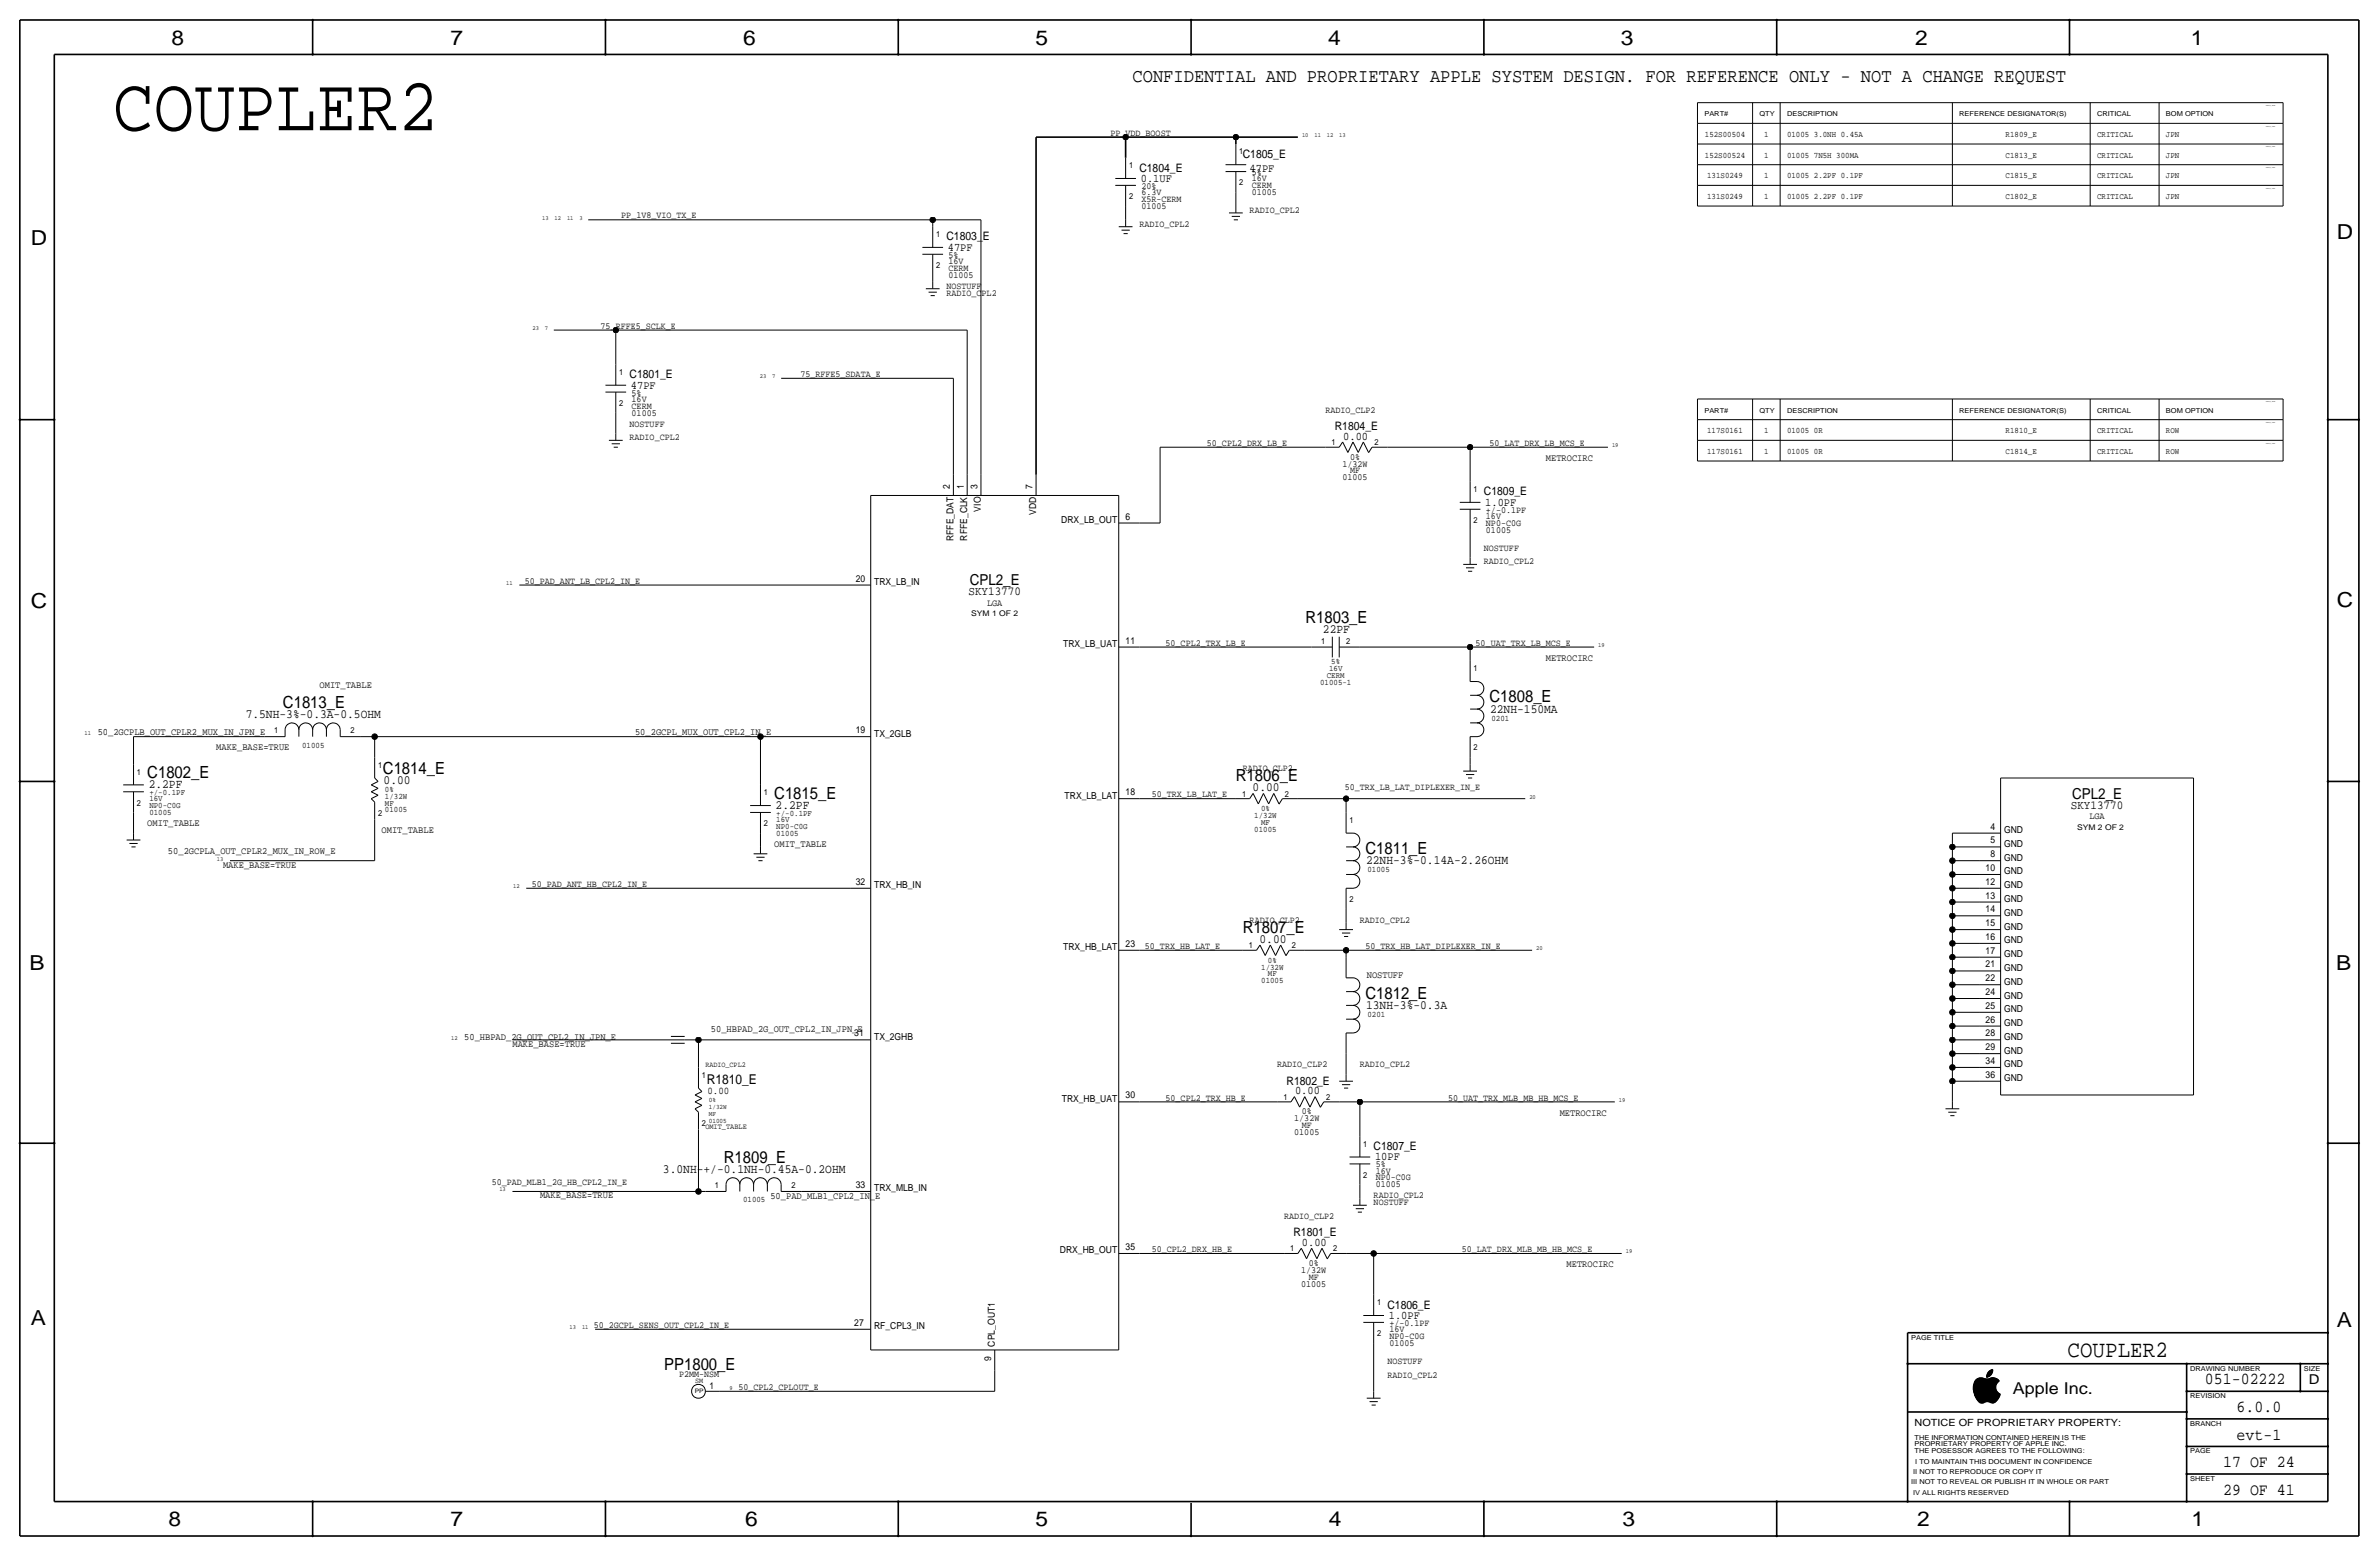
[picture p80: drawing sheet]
<svg xmlns="http://www.w3.org/2000/svg" width="877mm" height="574mm" viewBox="0 0 877 574" stroke-linecap="round" stroke-linejoin="round" font-family="sans-serif">
<defs><g id="words">
<text font-size="28" x="41.6" y="48">COUPLER2</text>
<text font-size="8.6" x="762.2" y="500.1">COUPLER2</text>
<g font-size="7.6">
<text x="63.2" y="16.5">8</text>
<text x="166.1" y="16.5">7</text>
<text x="274" y="16.5">6</text>
<text x="381.7" y="16.5">5</text>
<text x="489.7" y="16.5">4</text>
<text x="597.6" y="16.5">3</text>
<text x="706.1" y="16.5">2</text>
<text x="807.7" y="16.5">1</text>
<text x="861.5" y="88.1">D</text>
<text x="11.4" y="90.4">D</text>
<text x="11.4" y="224.3">C</text>
<text x="861.5" y="223.8">C</text>
<text x="10.8" y="357.6">B</text>
<text x="861.3" y="357.4">B</text>
<text x="11.3" y="488.4">A</text>
<text x="861.5" y="489.2">A</text>
<text x="62.2" y="562.6">8</text>
<text x="166" y="562.6">7</text>
<text x="274.8" y="562.6">6</text>
<text x="381.7" y="562.6">5</text>
<text x="489.9" y="562.6">4</text>
<text x="598.1" y="562.6">3</text>
<text x="706.8" y="562.6">2</text>
<text x="807.9" y="562.6">1</text>
</g>
<text font-size="7.1" x="417.5" y="30.2">CONFIDENTIAL AND PROPRIETARY APPLE SYSTEM DESIGN. FOR REFERENCE ONLY - NOT A CHANGE REQUEST</text>
<g font-size="6.2">
<text x="481.2" y="229.6">R1803_E</text>
<text x="104.3" y="261.1">C1813_E</text>
<text x="549.1" y="258.8">C1808_E</text>
<text x="54.3" y="286.8">C1802_E</text>
<text x="141.2" y="285.2">C1814_E</text>
<text x="455.6" y="288">R1806_E</text>
<text x="285.4" y="294.4">C1815_E</text>
<text x="503.4" y="314.7">C1811_E</text>
<text x="458.1" y="343.9">R1807_E</text>
<text x="503.4" y="368">C1812_E</text>
<text x="266.9" y="428.8">R1809_E</text>
<text x="244.9" y="505">PP1800_E</text>
<text x="812.9" y="510.3">051-02222</text>
<text x="824.6" y="520.4">6.0.0</text>
<text x="824.6" y="530.6">evt-1</text>
<text x="819.6" y="540.8">17 OF 24</text>
<text x="819.6" y="550.9">29 OF 41</text>
</g>
<text font-size="6" x="742.1" y="513.9">Apple Inc.</text>
<g font-size="5.6">
<text x="357.5" y="215.6">CPL2_E</text>
<text x="763.9" y="294.4">CPL2_E</text>
</g>
<g font-size="5">
<text x="260.6" y="399.5">R1810_E</text>
<text x="851.2" y="510.3">D</text>
</g>
<g font-size="4.7">
<text x="487.7" y="233.4">22PF</text>
<text x="549.4" y="262.6">22NH-150MA</text>
<text x="90.6" y="264.7">7.5NH-3%-0.3A-0.5OHM</text>
<text x="54.8" y="290.6">2.2PF</text>
<text x="141.4" y="289.1">0.00</text>
<text x="461.8" y="291.6">0.00</text>
<text x="286" y="298.2">2.2PF</text>
<text x="503.6" y="318.5">22NH-3%-0.14A-2.26OHM</text>
<text x="464.4" y="347.5">0.00</text>
<text x="503.6" y="371.9">13NH-3%-0.3A</text>
<text x="244.4" y="432.3">3.0NH-+/-0.1NH-0.45A-0.2OHM</text>
</g>
<g font-size="4.5">
<text x="357.1" y="219.5">SKY13770</text>
<text x="763.5" y="298.2">SKY13770</text>
</g>
<g font-size="4.3">
<text x="458.2" y="58.2">C1805_E</text>
<text x="420.1" y="63.2">C1804_E</text>
<text x="460.7" y="63.2">47PF</text>
<text x="420.6" y="67.1">0.1UF</text>
<text x="348.9" y="88.6">C1803_E</text>
<text x="349.5" y="92.5">47PF</text>
<text x="232.1" y="139.4">C1801_E</text>
<text x="232.6" y="143.3">47PF</text>
<text x="492.1" y="158.5">R1804_E</text>
<text x="495.2" y="162.1">0.00</text>
<text x="547.1" y="182.6">C1809_E</text>
<text x="547.6" y="186.4">1.0PF</text>
<text x="474.3" y="399.8">R1802_E</text>
<text x="477.5" y="403.4">0.00</text>
<text x="506.4" y="423.9">C1807_E</text>
<text x="506.9" y="427.7">10PF</text>
<text x="476.9" y="455.7">R1801_E</text>
<text x="480" y="459.2">0.00</text>
<text x="511.5" y="482.3">C1806_E</text>
<text x="512" y="486.2">1.0PF</text>
</g>
<text font-size="3.8" x="260.8" y="403.4">0.00</text>
<text font-size="3.7" x="705.8" y="525.5">NOTICE OF PROPRIETARY PROPERTY:</text>
<g font-size="3.6">
<text x="569.9" y="169.9">METROCIRC</text>
<text x="569.9" y="243.6">METROCIRC</text>
<text x="117.8" y="253.7">OMIT_TABLE</text>
<text x="36" y="271">50_2GCPLB_OUT_CPLR2_MUX_IN_JPN_E</text>
<text x="234.1" y="271">50_2GCPL_MUX_OUT_CPL2_IN_E</text>
<text x="79.7" y="276.6">MAKE_BASE=TRUE</text>
<text x="54.3" y="304.5">OMIT_TABLE</text>
<text x="140.7" y="307.1">OMIT_TABLE</text>
<text x="61.9" y="314.7">50_2GCPLA_OUT_CPLR2_MUX_IN_ROW_E</text>
<text x="285.4" y="312.2">OMIT_TABLE</text>
<text x="82.2" y="319.8">MAKE_BASE=TRUE</text>
<text x="503.9" y="360.4">NOSTUFF</text>
<text x="171.1" y="383.3">50_HBPAD_2G_OUT_CPL2_IN_JPN_E</text>
<text x="262.1" y="380.2">50_HBPAD_2G_OUT_CPL2_IN_JPN_E</text>
<text x="188.9" y="385.8">MAKE_BASE=TRUE</text>
<text x="575" y="411.2">METROCIRC</text>
<text x="199.1" y="441.7">MAKE_BASE=TRUE</text>
<text x="284" y="441.9">50_PAD_MLB1_CPL2_IN_E</text>
<text x="577.5" y="467.1">METROCIRC</text>
</g>
<g font-size="3.5">
<text x="409.4" y="50">PP_VDD_BOOST</text>
<text x="461.5" y="64.5">5%</text>
<text x="420.8" y="71.9">6.3V</text>
<text x="420.8" y="69.6">20%</text>
<text x="461.5" y="66.8">16V</text>
<text x="461.5" y="69.3">CERM</text>
<text x="461.5" y="71.9">01005</text>
<text x="420.8" y="77">01005</text>
<text x="420.8" y="74.4">X5R-CERM</text>
<text x="229.1" y="80.5">PP_1V8_VIO_TX_E</text>
<text x="420.1" y="83.6">RADIO_CPL2</text>
<text x="460.7" y="78.5">RADIO_CPL2</text>
<text x="349.7" y="95">5%</text>
<text x="349.7" y="97.3">16V</text>
<text x="349.7" y="99.8">CERM</text>
<text x="348.9" y="106.4">NOSTUFF</text>
<text x="349.7" y="102.4">01005</text>
<text x="348.9" y="109">RADIO_CPL2</text>
<text x="221.4" y="121.2">75_RFFE5_SCLK_E</text>
<text x="295.1" y="138.9">75_RFFE5_SDATA_E</text>
<text x="232.9" y="148.1">16V</text>
<text x="232.9" y="145.8">5%</text>
<text x="232.9" y="150.6">CERM</text>
<text x="232.9" y="153.2">01005</text>
<text x="488.6" y="152.1">RADIO_CLP2</text>
<text x="232.1" y="157.2">NOSTUFF</text>
<text x="232.1" y="162.3">RADIO_CPL2</text>
<text x="445" y="164.3">50_CPL2_DRX_LB_E</text>
<text x="549.1" y="164.3">50_LAT_DRX_LB_MCS_E</text>
<text x="494.9" y="172">1/32W</text>
<text x="497.7" y="169.4">0%</text>
<text x="494.9" y="177">01005</text>
<text x="497.7" y="174.5">MF</text>
<text x="350.2" y="180.1" transform="rotate(-90 350.2 180.1)">2</text>
<text x="355.3" y="180.1" transform="rotate(-90 355.3 180.1)">1</text>
<text x="360.4" y="180.1" transform="rotate(-90 360.4 180.1)">3</text>
<text x="380.7" y="180.1" transform="rotate(-90 380.7 180.1)">7</text>
<text x="361.6" y="188.6" transform="rotate(-90 361.6 188.6)">VIO</text>
<text x="382" y="189.8" transform="rotate(-90 382 189.8)">VDD</text>
<text x="415" y="191.5">6</text>
<text x="547.8" y="191.3">16V</text>
<text x="547.8" y="189">+/-0.1PF</text>
<text x="391.3" y="192.8">DRX_LB_OUT</text>
<text x="547.8" y="193.8">NP0-C0G</text>
<text x="547.8" y="196.3">01005</text>
<text x="351.5" y="199.4" transform="rotate(-90 351.5 199.4)">RFFE_DAT</text>
<text x="356.6" y="199.2" transform="rotate(-90 356.6 199.2)">RFFE_CLK</text>
<text x="547.1" y="202.9">NOSTUFF</text>
<text x="547.1" y="208">RADIO_CPL2</text>
<text x="193.5" y="215.1">50_PAD_ANT_LB_CPL2_IN_E</text>
<text x="315.5" y="214.4">20</text>
<text x="322.3" y="215.6">TRX_LB_IN</text>
<text x="363.9" y="223.3">LGA</text>
<text x="392" y="238.5">TRX_LB_UAT</text>
<text x="415" y="237.2">11</text>
<text x="429.7" y="238">50_CPL2_TRX_LB_E</text>
<text x="544" y="238">50_UAT_TRX_LB_MCS_E</text>
<text x="315.5" y="270.3">19</text>
<text x="322.3" y="271.5">TX_2GLB</text>
<text x="458.2" y="284.2">RADIO_CLP2</text>
<text x="415" y="293.1">18</text>
<text x="424.6" y="293.9">50_TRX_LB_LAT_E</text>
<text x="495.8" y="291.3">50_TRX_LB_LAT_DIPLEXER_IN_E</text>
<text x="392.5" y="294.4">TRX_LB_LAT</text>
<text x="733.8" y="305.8">4</text>
<text x="770.3" y="302">LGA</text>
<text x="733.8" y="310.9">5</text>
<text x="738.8" y="307.1">GND</text>
<text x="733.8" y="316">8</text>
<text x="738.8" y="317.2">GND</text>
<text x="738.8" y="312.2">GND</text>
<text x="732" y="321">10</text>
<text x="738.8" y="322.3">GND</text>
<text x="196" y="326.9">50_PAD_ANT_HB_CPL2_IN_E</text>
<text x="315.5" y="326.1">32</text>
<text x="322.3" y="327.4">TRX_HB_IN</text>
<text x="732" y="326.1">12</text>
<text x="738.8" y="327.4">GND</text>
<text x="732" y="331.2">13</text>
<text x="738.8" y="332.5">GND</text>
<text x="460.7" y="340.1">RADIO_CLP2</text>
<text x="501.3" y="340.1">RADIO_CPL2</text>
<text x="732" y="341.4">15</text>
<text x="732" y="336.3">14</text>
<text x="738.8" y="337.6">GND</text>
<text x="732" y="346.4">16</text>
<text x="738.8" y="347.7">GND</text>
<text x="738.8" y="342.6">GND</text>
<text x="392" y="350.3">TRX_HB_LAT</text>
<text x="415" y="349">23</text>
<text x="422.1" y="349.8">50_TRX_HB_LAT_E</text>
<text x="503.4" y="349.8">50_TRX_HB_LAT_DIPLEXER_IN_E</text>
<text x="732" y="351.5">17</text>
<text x="738.8" y="352.8">GND</text>
<text x="732" y="356.6">21</text>
<text x="738.8" y="357.9">GND</text>
<text x="732" y="361.7">22</text>
<text x="738.8" y="363">GND</text>
<text x="732" y="371.8">25</text>
<text x="732" y="366.8">24</text>
<text x="738.8" y="368">GND</text>
<text x="732" y="376.9">26</text>
<text x="738.8" y="373.1">GND</text>
<text x="315" y="382">31</text>
<text x="322.3" y="383.3">TX_2GHB</text>
<text x="732" y="382">28</text>
<text x="738.8" y="378.2">GND</text>
<text x="738.8" y="383.3">GND</text>
<text x="732" y="387.1">29</text>
<text x="738.8" y="388.4">GND</text>
<text x="470.9" y="393.4">RADIO_CLP2</text>
<text x="501.3" y="393.4">RADIO_CPL2</text>
<text x="732" y="392.2">34</text>
<text x="738.8" y="393.4">GND</text>
<text x="732" y="397.3">36</text>
<text x="738.8" y="398.5">GND</text>
<text x="391.4" y="406.1">TRX_HB_UAT</text>
<text x="415" y="404.9">30</text>
<text x="429.7" y="405.6">50_CPL2_TRX_HB_E</text>
<text x="533.9" y="405.6">50_UAT_TRX_MLB_MB_HB_MCS_E</text>
<text x="477.2" y="413.3">1/32W</text>
<text x="479.9" y="410.7">0%</text>
<text x="477.2" y="418.3">01005</text>
<text x="479.9" y="415.8">MF</text>
<text x="507.2" y="430.3">5%</text>
<text x="181.3" y="436.6">50_PAD_MLB1_2G_HB_CPL2_IN_E</text>
<text x="315.5" y="437.9">33</text>
<text x="507.2" y="435.1">NP0-C0G</text>
<text x="507.2" y="432.6">16V</text>
<text x="507.2" y="437.6">01005</text>
<text x="322.3" y="439.2">TRX_MLB_IN</text>
<text x="506.4" y="441.7">RADIO_CPL2</text>
<text x="473.4" y="449.3">RADIO_CLP2</text>
<text x="506.4" y="444.2">NOSTUFF</text>
<text x="415" y="460.8">35</text>
<text x="424.6" y="461.5">50_CPL2_DRX_HB_E</text>
<text x="538.9" y="461.5">50_LAT_DRX_MLB_MB_HB_MCS_E</text>
<text x="390.7" y="462">DRX_HB_OUT</text>
<text x="482.5" y="466.6">0%</text>
<text x="479.7" y="469.1">1/32W</text>
<text x="482.5" y="471.7">MF</text>
<text x="479.7" y="474.2">01005</text>
<text x="218.9" y="489.5">50_2GCPL_SENS_OUT_CPL2_IN_E</text>
<text x="315" y="488.7">27</text>
<text x="322.3" y="490">RF_CPL3_IN</text>
<text x="512.3" y="488.7">+/-0.1PF</text>
<text x="512.3" y="491">16V</text>
<text x="366.7" y="496.3" transform="rotate(-90 366.7 496.3)">CPL_OUT1</text>
<text x="512.3" y="493.5">NP0-C0G</text>
<text x="512.3" y="496.1">01005</text>
<text x="365.5" y="501.6" transform="rotate(-90 365.5 501.6)">9</text>
<text x="511.5" y="502.7">NOSTUFF</text>
<text x="250.4" y="507.5">P2MM-NSM</text>
<text x="511.5" y="507.7">RADIO_CPL2</text>
<text x="261.6" y="511.8">1</text>
<text x="272.2" y="512.3">50_CPL2_CPLOUT_E</text>
</g>
<g font-size="3.1">
<text x="628.5" y="50.5">152S00504</text>
<text x="650.4" y="50.5">1</text>
<text x="658.8" y="50.5">01005 3.0NH 0.45A</text>
<text x="739.4" y="50.5">R1809_E</text>
<text x="773.1" y="50.5">CRITICAL</text>
<text x="798.5" y="50.5">JPN</text>
<text x="456.9" y="56.9">1</text>
<text x="628.5" y="58.2">152S00524</text>
<text x="650.4" y="58.2">1</text>
<text x="658.8" y="58.2">01005 7N5H 300MA</text>
<text x="739.4" y="58.2">C1813_E</text>
<text x="773.1" y="58.2">CRITICAL</text>
<text x="798.5" y="58.2">JPN</text>
<text x="416.3" y="62">1</text>
<text x="629.4" y="65.8">131S0249</text>
<text x="650.4" y="65.8">1</text>
<text x="658.8" y="65.8">01005 2.2PF 0.1PF</text>
<text x="739.4" y="65.8">C1815_E</text>
<text x="773.1" y="65.8">CRITICAL</text>
<text x="798.5" y="65.8">JPN</text>
<text x="456.9" y="68.3">2</text>
<text x="416.3" y="73.4">2</text>
<text x="629.4" y="73.4">131S0249</text>
<text x="650.4" y="73.4">1</text>
<text x="658.8" y="73.4">01005 2.2PF 0.1PF</text>
<text x="739.4" y="73.4">C1802_E</text>
<text x="773.1" y="73.4">CRITICAL</text>
<text x="798.5" y="73.4">JPN</text>
<text x="345.1" y="87.4">1</text>
<text x="345.1" y="98.8">2</text>
<text x="228.3" y="138.2">1</text>
<text x="228.3" y="149.6">2</text>
<text x="629.4" y="159.8">117S0161</text>
<text x="650.4" y="159.8">1</text>
<text x="658.8" y="159.8">01005 0R</text>
<text x="739.4" y="159.8">R1810_E</text>
<text x="773.1" y="159.8">CRITICAL</text>
<text x="798.5" y="159.8">ROW</text>
<text x="490.9" y="164.1">1</text>
<text x="506.7" y="164.1">2</text>
<text x="629.4" y="167.4">117S0161</text>
<text x="650.4" y="167.4">1</text>
<text x="658.8" y="167.4">01005 0R</text>
<text x="739.4" y="167.4">C1814_E</text>
<text x="773.1" y="167.4">CRITICAL</text>
<text x="798.5" y="167.4">ROW</text>
<text x="543.3" y="181.4">1</text>
<text x="543.3" y="192.8">2</text>
<text x="487.1" y="237.2">1</text>
<text x="496.3" y="237.2">2</text>
<text x="490.8" y="244.9">5%</text>
<text x="489.2" y="249.9">CERM</text>
<text x="490" y="247.4">16V</text>
<text x="543.3" y="247.4">1</text>
<text x="486.7" y="252.5">01005-1</text>
<text x="549.9" y="265.7">0201</text>
<text x="101" y="270.3">1</text>
<text x="111.4" y="275.6">01005</text>
<text x="129.2" y="270.3">2</text>
<text x="543.3" y="276.6">2</text>
<text x="50.5" y="285.5">1</text>
<text x="139.4" y="283">1</text>
<text x="55.1" y="293.1">+/-0.1PF</text>
<text x="141.9" y="291.8">0%</text>
<text x="281.6" y="293.1">1</text>
<text x="457.9" y="293.6">1</text>
<text x="473.7" y="293.6">2</text>
<text x="50.5" y="296.9">2</text>
<text x="55.1" y="297.9">NP0-C0G</text>
<text x="55.1" y="295.4">16V</text>
<text x="141.9" y="299.5">01005</text>
<text x="141.9" y="296.9">MF</text>
<text x="141.9" y="294.4">1/32W</text>
<text x="464.9" y="299">0%</text>
<text x="55.1" y="300.5">01005</text>
<text x="139.4" y="300.7">2</text>
<text x="281.6" y="304.5">2</text>
<text x="286.2" y="300.7">+/-0.1PF</text>
<text x="286.2" y="303">16V</text>
<text x="286.2" y="305.6">NP0-C0G</text>
<text x="462.4" y="301.5">1/32W</text>
<text x="464.9" y="304">MF</text>
<text x="497.5" y="303.3">1</text>
<text x="286.2" y="308.1">01005</text>
<text x="462.4" y="306.6">01005</text>
<text x="504.1" y="321.6">01005</text>
<text x="497.5" y="332.5">2</text>
<text x="460.4" y="349.5">1</text>
<text x="476.2" y="349.5">2</text>
<text x="465" y="357.4">1/32W</text>
<text x="467.4" y="359.9">MF</text>
<text x="467.4" y="354.8">0%</text>
<text x="465" y="362.5">01005</text>
<text x="504.1" y="374.9">0201</text>
<text x="258.8" y="397.3">1</text>
<text x="473.1" y="405.4">1</text>
<text x="488.9" y="405.4">2</text>
<text x="258.8" y="415">2</text>
<text x="502.6" y="422.7">1</text>
<text x="263.6" y="437.9">1</text>
<text x="291.8" y="437.9">2</text>
<text x="502.6" y="434.1">2</text>
<text x="274" y="443.2">01005</text>
<text x="475.7" y="461.3">1</text>
<text x="491.4" y="461.3">2</text>
<text x="507.7" y="481.1">1</text>
<text x="507.7" y="492.5">2</text>
</g>
<g font-size="2.9">
<text x="358.1" y="227.1">SYM 1 OF 2</text>
<text x="765.7" y="305.8">SYM 2 OF 2</text>
<text x="260" y="416.3">OMIT_TABLE</text>
</g>
<g font-size="2.8">
<text x="260" y="393.4">RADIO_CPL2</text>
<text x="256.3" y="509.8">SM</text>
</g>
<g font-size="2.5">
<text x="628.3" y="42.9">PART#</text>
<text x="648.7" y="42.9">QTY</text>
<text x="658.8" y="42.9">DESCRIPTION</text>
<text x="722.3" y="42.9">REFERENCE DESIGNATOR(S)</text>
<text x="773.1" y="42.9">CRITICAL</text>
<text x="798.5" y="42.9">BOM OPTION</text>
<text x="628.3" y="152.1">PART#</text>
<text x="648.7" y="152.1">QTY</text>
<text x="658.8" y="152.1">DESCRIPTION</text>
<text x="722.3" y="152.1">REFERENCE DESIGNATOR(S)</text>
<text x="773.1" y="152.1">CRITICAL</text>
<text x="798.5" y="152.1">BOM OPTION</text>
<text x="261.3" y="406.1">0%</text>
<text x="261.3" y="411.2">MF</text>
<text x="261.3" y="413.8">01005</text>
<text x="261.3" y="408.7">1/32W</text>
<text x="704.5" y="493.8">PAGE TITLE</text>
<text x="807.4" y="505.2">DRAWING NUMBER</text>
<text x="849.3" y="505.2">SIZE</text>
<text x="807.4" y="515.4">REVISION</text>
<text x="807.4" y="525.5">BRANCH</text>
<text x="705.8" y="533.1">PROPRIETARY PROPERTY OF APPLE INC.</text>
<text x="705.8" y="530.6">THE INFORMATION CONTAINED HEREIN IS THE</text>
<text x="705.8" y="535.7">THE POSESSOR AGREES TO THE FOLLOWING:</text>
<text x="706.1" y="539.5">I TO MAINTAIN THIS DOCUMENT IN CONFIDENCE</text>
<text x="807.4" y="535.7">PAGE</text>
<text x="705.3" y="543.3">II NOT TO REPRODUCE OR COPY IT</text>
<text x="807.4" y="545.8">SHEET</text>
<text x="704.5" y="547.1">III NOT TO REVEAL OR PUBLISH IT IN WHOLE OR PART</text>
<text x="705.3" y="550.9">IV ALL RIGHTS RESERVED</text>
</g>
<g font-size="2.3">
<text x="480" y="50.5">10</text>
<text x="484.6" y="50.5">11</text>
<text x="489.2" y="50.5">12</text>
<text x="493.7" y="50.5">13</text>
<text x="199.9" y="81">13</text>
<text x="204.5" y="81">12</text>
<text x="209" y="81">11</text>
<text x="213.6" y="81">3</text>
<text x="196.3" y="121.7">23</text>
<text x="200.9" y="121.7">7</text>
<text x="280.2" y="139.4">23</text>
<text x="284.7" y="139.4">7</text>
<text x="594.3" y="164.8">19</text>
<text x="186.6" y="215.6">11</text>
<text x="589.2" y="238.5">19</text>
<text x="31.2" y="271">11</text>
<text x="563.8" y="294.4">20</text>
<text x="80" y="317.2">13</text>
<text x="189.2" y="327.4">12</text>
<text x="566.4" y="350.3">20</text>
<text x="166.3" y="383.3">12</text>
<text x="596.8" y="406.1">19</text>
<text x="184.1" y="439.2">13</text>
<text x="599.4" y="462">19</text>
<text x="210" y="490">13</text>
<text x="214.6" y="490">11</text>
<text x="256.1" y="513.6">PP</text>
<text x="269" y="512.3">9</text>
</g>
<g font-size=".4">
<text x="835.4" y="39.1">TABLE_5_HEAD</text>
<text x="835.4" y="46.7">TABLE_5_ITEM</text>
<text x="835.4" y="54.4">TABLE_5_ITEM</text>
<text x="835.4" y="62">TABLE_5_ITEM</text>
<text x="835.4" y="69.6">TABLE_5_ITEM</text>
<text x="835.4" y="148.3">TABLE_5_HEAD</text>
<text x="835.4" y="156">TABLE_5_ITEM</text>
<text x="835.4" y="163.6">TABLE_5_ITEM</text>
</g>
</g></defs>
<g fill="none" stroke="#000" stroke-width=".37">
<path d="M625.8 37.8v7.7zM625.8 37.8h215.9zM646.1 37.8v7.7zM656.3 37.8v7.7zM719.8 37.8v7.7zM770.6 37.8v7.7zM796 37.8v7.7zM841.7 37.8v7.7zM415 58.2v7.6zM455.6 53.1v7.6zM625.8 45.5h215.9zM625.8 45.5v7.6z"/>
<path d="M625.8 53.1h215.9zM625.8 53.1v7.6zM646.1 45.5v7.6zM646.1 53.1v7.6zM656.3 45.5v7.6zM656.3 53.1v7.6zM719.8 45.5v7.6zM719.8 53.1v7.6zM770.6 45.5v7.6zM770.6 53.1v7.6zM796 45.5v7.6zM796 53.1v7.6z"/>
<path d="M841.7 45.5v7.6zM841.7 53.1v7.6zM411.2 68.3h7.6zM411.2 65.8h7.6zM415 75.9v5.1zM415 68.3v7.6zM451.8 60.7h7.6zM451.8 63.2h7.6zM453.1 78.5h5.1zM454.1 79.8h3zM455.6 70.9v5zM455.6 75.9v2.6z"/>
<path d="M455.6 63.2v7.7zM625.8 60.7h215.9zM625.8 60.7v7.6zM625.8 68.3h215.9zM625.8 68.3v7.6zM625.8 75.9h215.9zM646.1 60.7v7.6zM646.1 68.3v7.6zM656.3 60.7v7.6zM656.3 68.3v7.6zM719.8 60.7v7.6zM719.8 68.3v7.6z"/>
<path d="M770.6 60.7v7.6zM770.6 68.3v7.6zM796 60.7v7.6zM796 68.3v7.6zM841.7 60.7v7.6zM841.7 68.3v7.6zM216.9 81h127zM340.1 91.2h7.6zM340.1 93.7h7.6zM343.9 81h17.7zM343.9 81v2.6zM343.9 83.6v7.6z"/>
<path d="M343.9 93.7v7.6zM361.6 81v94zM412.4 83.6h5.1zM413.5 84.8h3zM414.2 86.1h1.5zM415 81v2.6zM454.9 81h1.5zM341.3 106.4h5.1zM342.3 107.7h3.1zM343.1 109h1.5zM343.9 101.3v2.6zM343.9 103.9v2.5z"/>
<path d="M204.2 121.7h22.8zM227 121.7h129.6zM227 121.7v12.7zM227 134.4v7.6zM288 139.4h63.5zM351.5 139.4v35.6zM356.6 121.7v53.3zM223.2 144.5h7.6zM223.2 142h7.6zM227 152.1v7.7zM227 159.8v2.5zM227 144.5v7.6z"/>
<path d="M625.8 147.1v7.6zM625.8 154.7h215.9zM625.8 147.1h215.9zM625.8 154.7v7.6zM646.1 147.1v7.6zM646.1 154.7v7.6zM656.3 147.1v7.6zM656.3 154.7v7.6zM719.8 147.1v7.6zM719.8 154.7v7.6zM770.6 147.1v7.6zM770.6 154.7v7.6z"/>
<path d="M796 147.1v7.6zM796 154.7v7.6zM841.7 147.1v7.6zM841.7 154.7v7.6zM224.5 162.3h5.1zM225.5 163.6h3zM226.3 164.8h1.5zM351.5 175v7.6zM356.6 175v7.6zM361.6 175v7.6zM382 175v7.6zM427.7 164.8h60.9z"/>
<path d="M427.7 164.8v28zM488.6 164.8h5.1zM495 162.9l1.9 3.9zM495 162.9l-1.3 1.9zM498.8 162.9l-1.9 3.9zM498.8 162.9l1.9 3.9zM502.6 162.9l-1.9 3.9zM502.6 162.9l1.9 3.9zM505.8 164.8h5.7zM505.8 164.8l-1.3 2.1zM511.5 164.8h30.5zM542 164.8v12.7z"/>
<path d="M542 164.8h50.8zM542 177.5v7.7zM625.8 162.3h215.9zM625.8 162.3v7.6zM625.8 169.9h215.9zM646.1 162.3v7.6zM656.3 162.3v7.6zM719.8 162.3v7.6zM770.6 162.3v7.6zM796 162.3v7.6zM841.7 162.3v7.6zM321 182.6h91.4z"/>
<path d="M321 182.6v315zM412.4 192.8h7.7zM412.4 182.6v315zM420.1 192.8h7.6zM538.2 187.7h7.6zM538.2 185.2h7.6zM542 195.3v10.2zM542 187.7v7.6zM191.5 215.6h121.9zM313.4 215.6h7.6zM539.4 208h5.1zM540.5 209.3h3z"/>
<path d="M541.2 210.6h1.5zM542 205.5v2.5zM412.4 238.5h7.7zM420.1 238.5h63.5zM483.6 238.5h7.6zM491.2 234.7v7.6zM493.7 238.5h7.6zM493.7 234.7v7.6zM501.3 238.5h40.7zM542 238.5h45.7zM542 238.5v5.1zM542 256.3h2.5z"/>
<path d="M542 251.2h2.5zM542 243.6v7.6zM544.5 251.2a2.54 2.54 0 0 1 2.5 2.5 2.54 2.54 0 0 1-2.5 2.6 2.54 2.54 0 0 1 2.5 2.5 2.54 2.54 0 0 1-2.5 2.6 2.54 2.54 0 0 1 2.5 2.5 2.54 2.54 0 0 1-2.5 2.5 2.54 2.54 0 0 1 2.5 2.6 2.54 2.54 0 0 1-2.5 2.5M49.2 271.5v10.2zM49.2 271.5h48.3zM97.5 271.5h7.6zM105.1 269a2.54 2.54 0 0 1 2.5-2.5 2.54 2.54 0 0 1 2.6 2.5 2.54 2.54 0 0 1 2.5-2.5 2.54 2.54 0 0 1 2.6 2.5 2.54 2.54 0 0 1 2.5-2.5 2.54 2.54 0 0 1 2.5 2.5 2.54 2.54 0 0 1 2.6-2.5 2.54 2.54 0 0 1 2.5 2.5M105.1 269v2.5zM110.2 269v2.5zM115.3 269v2.5zM120.3 269v2.5zM125.4 271.5h7.6z"/>
<path d="M125.4 269v2.5zM133 271.5h5.1zM138.1 271.5h142.3zM138.1 271.5v7.6zM138.1 279.1v7.7zM280.4 271.5h33zM280.4 271.5v17.8zM313.4 271.5h7.6zM542 271.5h2.5zM542 266.4h2.5zM542 261.4h2.5zM542 279.1v2.6z"/>
<path d="M542 271.5v7.6zM45.4 289.3h7.6zM45.4 291.8h7.6zM49.2 299.5v7.6zM49.2 281.7v7.6zM49.2 291.8v7.7zM136.9 289.3l2.5-1.3zM136.9 294.4l2.5-1.3zM136.9 291.8l2.5-1.2zM136.9 294.4l1.2 1.3zM136.9 291.8l2.5 1.3zM136.9 289.3l2.5 1.3z"/>
<path d="M138.1 286.8l1.3 1.2zM138.1 295.7v6.3zM276.6 296.9h7.6zM276.6 299.5h7.6zM280.4 289.3v7.6zM280.4 299.5v7.6zM412.4 294.4h7.7zM420.1 294.4h35.5zM455.6 294.4h5.1zM462 292.5l1.9 3.8zM462 292.5l-1.3 1.9zM465.8 292.5l-1.9 3.8z"/>
<path d="M465.8 292.5l1.9 3.8zM469.6 292.5l-1.9 3.8zM469.6 292.5l1.9 3.8zM472.8 294.4h5.7zM472.8 294.4l-1.3 2zM478.5 294.4h17.8zM496.3 294.4v5.1zM496.3 294.4h66zM496.3 299.5v7.6zM539.4 284.2h5.1zM540.5 285.5h3zM541.2 286.8h1.5z"/>
<path d="M542 281.7v2.5zM737.6 286.8v116.8zM737.6 286.8h71.1zM808.7 286.8v116.8zM46.7 309.6h5.1zM47.7 310.9h3zM48.5 312.2h1.5zM49.2 307.1v2.5zM84.8 317.2h53.3zM138.1 302v15.2zM277.8 314.7h5.1zM278.8 316h3.1z"/>
<path d="M279.6 317.2h1.5zM280.4 307.1v5.1zM280.4 312.2v2.5zM496.3 317.2h2.5zM496.3 312.2h2.5zM496.3 307.1h2.5zM498.8 307.1a2.54 2.54 0 0 1 2.5 2.5 2.54 2.54 0 0 1-2.5 2.6 2.54 2.54 0 0 1 2.5 2.5 2.54 2.54 0 0 1-2.5 2.5 2.54 2.54 0 0 1 2.5 2.6 2.54 2.54 0 0 1-2.5 2.5 2.54 2.54 0 0 1 2.5 2.6 2.54 2.54 0 0 1-2.5 2.5M719.8 307.1h10.1zM719.8 312.2h10.1zM719.8 317.2h10.1zM719.8 307.1v5.1zM719.8 312.2v5z"/>
<path d="M719.8 317.2v5.1zM729.9 307.1h7.7zM729.9 312.2h7.7zM729.9 317.2h7.7zM194 327.4h119.4zM313.4 327.4h7.6zM496.3 335v5.1zM496.3 327.4v7.6zM496.3 327.4h2.5zM496.3 322.3h2.5zM719.8 322.3h10.1zM719.8 327.4h10.1z"/>
<path d="M719.8 332.5h10.1zM719.8 337.6h10.1zM719.8 322.3v5.1zM719.8 327.4v5.1zM719.8 332.5v5.1zM719.8 337.6v5zM729.9 337.6h7.7zM729.9 332.5h7.7zM729.9 322.3h7.7zM729.9 327.4h7.7zM412.4 350.3h7.7zM420.1 350.3h38.1z"/>
<path d="M458.2 350.3h5zM464.5 348.3l1.9 3.9zM464.5 348.3l-1.3 2zM468.3 348.3l-1.9 3.9zM468.3 348.3l2 3.9zM472.1 348.3l-1.8 3.9zM472.1 348.3l2 3.9zM475.3 350.3h5.7zM475.3 350.3l-1.2 2zM481 350.3h15.3zM493.7 342.6h5.1zM494.7 343.9h3.1z"/>
<path d="M495.5 345.2h1.5zM496.3 350.3h68.5zM496.3 350.3v2.5zM496.3 340.1v2.5zM496.3 352.8v7.6zM719.8 342.6h10.1zM719.8 347.7h10.1zM719.8 352.8h10.1zM719.8 357.9h10.1zM719.8 342.6v5.1zM719.8 347.7v5.1zM719.8 352.8v5.1z"/>
<path d="M719.8 357.9v5.1zM729.9 342.6h7.7zM729.9 347.7h7.7zM729.9 352.8h7.7zM729.9 357.9h7.7zM496.3 375.7h2.5zM496.3 370.6h2.5zM496.3 365.5h2.5zM496.3 360.4h2.5zM498.8 360.4a2.54 2.54 0 0 1 2.5 2.6 2.54 2.54 0 0 1-2.5 2.5 2.54 2.54 0 0 1 2.5 2.5 2.54 2.54 0 0 1-2.5 2.6 2.54 2.54 0 0 1 2.5 2.5 2.54 2.54 0 0 1-2.5 2.6 2.54 2.54 0 0 1 2.5 2.5 2.54 2.54 0 0 1-2.5 2.5M719.8 363h10.1zM719.8 368h10.1z"/>
<path d="M719.8 373.1h10.1zM719.8 378.2h10.1zM719.8 363v5zM719.8 368v5.1zM719.8 373.1v5.1zM719.8 378.2v5.1zM729.9 363h7.7zM729.9 378.2h7.7zM729.9 373.1h7.7zM729.9 368h7.7zM188.9 383.3h58.4zM247.3 384.6h5.1z"/>
<path d="M247.3 383.3h5.1zM247.3 382h5.1zM252.4 383.3h5.1zM257.5 383.3v10.1zM257.5 393.4v7.7zM257.5 383.3h55.9zM313.4 383.3h7.6zM493.7 398.5h5.1zM494.7 399.8h3.1zM496.3 388.4v7.6zM496.3 396v2.5zM496.3 380.7v7.7z"/>
<path d="M496.3 380.7h2.5zM719.8 383.3h10.1zM719.8 388.4h10.1zM719.8 393.4h10.1zM719.8 398.5h10.1zM719.8 383.3v5.1zM719.8 388.4v5zM719.8 393.4v5.1zM719.8 398.5v7.6zM729.9 388.4h7.7zM729.9 383.3h7.7zM729.9 398.5h7.7z"/>
<path d="M729.9 393.4h7.7zM256.2 408.7l1.3 1.3zM256.2 406.1l2.6 1.3zM256.2 403.6l2.6 1.3zM256.2 403.6l2.6-1.3zM256.2 408.7l2.6-1.3zM256.2 406.1l2.6-1.2zM257.5 416.3v22.9zM257.5 410v6.3zM257.5 401.1l1.3 1.2zM412.4 406.1h7.7zM420.1 406.1h50.8z"/>
<path d="M470.9 406.1h5zM477.2 404.2l1.9 3.9zM477.2 404.2l-1.3 1.9zM481 404.2l-1.9 3.9zM481 404.2l2 3.9zM484.8 404.2l-1.8 3.9zM484.8 404.2l2 3.9zM488 406.1h5.7zM488 406.1l-1.2 2.1zM493.7 406.1h7.6zM495.5 401.1h1.5zM501.3 406.1v12.7z"/>
<path d="M501.3 418.8v7.7zM501.3 406.1h94zM717.2 408.7h5.1zM718.3 410h3zM719 411.2h1.5zM719.8 406.1v2.6zM737.6 403.6h71.1zM188.9 439.2h68.6zM257.5 439.2h2.5zM260 439.2h7.7zM267.7 436.6a2.54 2.54 0 0 1 2.5-2.5 2.54 2.54 0 0 1 2.5 2.5 2.54 2.54 0 0 1 2.6-2.5 2.54 2.54 0 0 1 2.5 2.5 2.54 2.54 0 0 1 2.6-2.5 2.54 2.54 0 0 1 2.5 2.5 2.54 2.54 0 0 1 2.5-2.5 2.54 2.54 0 0 1 2.6 2.5M267.7 436.6v2.6z"/>
<path d="M272.7 436.6v2.6zM277.8 436.6v2.6zM282.9 436.6v2.6zM288 439.2h7.6zM288 436.6v2.6zM295.6 439.2h17.8zM313.4 439.2h7.6zM497.5 429h7.7zM497.5 426.5h7.7zM501.3 436.6v5.1zM501.3 429v7.6zM498.8 444.2h5.1z"/>
<path d="M499.8 445.5h3.1zM500.6 446.8h1.5zM501.3 441.7v2.5zM412.4 462h7.7zM420.1 462h53.3zM473.4 462h5.1zM479.8 460.1l1.9 3.9zM479.8 460.1l-1.3 1.9zM483.6 460.1l-1.9 3.9zM483.6 460.1l1.9 3.9zM487.4 460.1l-1.9 3.9zM487.4 460.1l1.9 3.9z"/>
<path d="M490.6 462h5.7zM490.6 462l-1.3 2.1zM496.3 462h10.1zM506.4 462h91.5zM506.4 462v15.3zM506.4 477.3v7.6zM219.4 490h94zM313.4 490h7.6zM321 497.6h91.4zM366.7 497.6v7.6zM502.6 484.9h7.6zM502.6 487.4h7.6z"/>
<path d="M506.4 495v17.8zM506.4 487.4v7.6zM260 512.8h5.1zM265.1 512.8h101.6zM366.7 505.2v7.6zM503.9 515.4h5.1zM504.9 516.6h3zM505.7 517.9h1.5zM506.4 512.8v2.6zM727.5 512.2h8.4zM727.5 512.3h8.4zM727.5 512.4h8.5z"/>
<path d="M727.5 511.2h8.2zM727.5 511.3h8.2zM727.5 511.5h8.2zM727.5 511.4h8.2zM727.5 512h8.3zM727.5 512.1h8.3zM727.5 511.7h8.3zM727.5 511.8h8.3zM727.5 511.6h8.3zM727.5 511.9h8.3zM727.5 511.1h8.3zM727.6 512.8h8.6z"/>
<path d="M727.6 510.8h8.2zM727.6 511h8.2zM727.6 510.9h8.2zM727.6 510.7h8.2zM727.6 512.5h8.4zM727.6 512.6h8.4zM727.6 512.7h8.5zM727.6 512.9h8.6zM727.6 510.6h8.3zM727.6 510.5h8.3zM727.6 513h8.7zM727.6 513.1h8.8z"/>
<path d="M727.7 513.2h8.8zM727.7 510.2h8.3zM727.7 510.4h8.2zM727.7 510.3h8.3zM727.7 513.4h9.1zM727.7 513.3h9zM727.7 510.1h8.3zM727.8 509.9h8.4zM727.8 513.5h9.1zM727.8 510h8.3zM727.8 513.6h9.2zM727.8 513.8h9.6z"/>
<path d="M727.8 509.8h8.5zM727.8 513.7h9.4zM727.9 513.9h9.5zM727.9 509.7h8.4zM727.9 509.6h8.5zM727.9 514.1h9.5zM727.9 514h9.5zM728 514.2h9.4zM728 509.5h8.5zM728 509.4h8.6zM728 509.3h8.7zM728 514.4h9.3z"/>
<path d="M728.1 509.2h8.8zM728.1 514.5h9.2zM728.1 514.6h9.1zM728.1 509.1h8.9zM728.2 514.7h9zM728.2 509h8.8zM728.2 514.8h9zM728.3 514.9h8.8zM728.3 508.9h8.7zM728.3 515h8.8zM728.3 508.8h8.6zM728.3 515.1h8.7z"/>
<path d="M728.4 508.7h8.4zM728.4 515.2h8.6zM728.5 515.3h8.4zM728.5 515.4h8.4zM728.5 508.6h8.2zM728.6 515.5h8.2zM728.6 508.5h7.9zM728.7 515.6h8zM728.7 515.7h8zM728.7 508.4h7.7zM728.8 515.8h7.7zM728.9 515.9h7.6z"/>
<path d="M728.9 508.3h3.1zM728.9 516h7.5zM729 508.2h2.6zM729 516.1h7.3zM729.1 516.2h7.1zM729.2 516.3h6.9zM729.2 508.1a4.7 4.7 0 0 0-1.2 6.3l1.8 2.6 .8 .2 1-.3M729.3 508.1h2.1zM729.3 516.4h6.7zM729.4 516.5h6.5zM729.5 516.6h6.3zM729.6 516.7h2.5z"/>
<path d="M729.6 507.9h1.4zM729.7 516.8h2.1zM729.8 516.9h1.9zM729.9 517h1.6zM730.2 517.1h1zM732.4 507.5h.6zM732.4 507.6h.4zM732.4 507.4h.8zM732.4 507.3h1zM732.4 507.1h1.3zM732.4 507h1.4zM732.4 507.2h1.2z"/>
<path d="M732.5 506.9h1.4zM732.5 506.8h1.5zM732.5 506.6h1.7zM732.5 506.7h1.6zM732.6 506.5h1.7zM732.6 506.4h1.7zM732.7 506.3h1.7zM732.7 506.2h1.7zM732.8 506.1h1.7zM732.8 506h1.7zM732.9 505.9h1.6zM733 505.8h1.6z"/>
<path d="M733.1 505.7h1.5zM733.1 508.3h3.1zM733.2 505.6h1.4zM733.2 516.7h2.5zM733.3 505.5h1.4zM733.4 508.2h2.6zM733.4 505.4h1.3zM733.6 505.3h1.1zM733.6 516.8h2zM733.6 508.1a2.99 2.99 0 0 1 3.5 1 2.71 2.71 0 0 0-1.3 2.5 2.71 2.71 0 0 0 1.7 2.3 3.5 3.5 0 0 1-3.1 3.2l-1.6-.4-1.1 .2M733.7 508.1h2.1zM733.7 508.1l-1.3 .2-1.9-.4-1.3 .2"/>
<path d="M733.7 505.2h1zM733.8 516.9h1.7zM733.9 505.1h.8zM733.9 507.9h1.6zM734 517h1.3zM734.1 505h.6zM734.3 507.8h.8zM734.3 504.9h.4zM734.3 517.1h.7zM734.7 504.7a2.81 2.81 0 0 0-2.3 3 2.71 2.71 0 0 0 2.3-2.9"/>
<circle cx="257.5" cy="512.8" r="2.56"/>
</g>
<g fill="none" stroke="#000" stroke-width=".6" stroke-linecap="butt">
<path d="M7.3 7.4v558.8zM7.3 7.4h862.3zM115.3 7.4v12.7zM223.2 7.4v12.7zM331.2 7.4v12.7zM439.1 7.4v12.7zM547.1 7.4v12.7zM655 7.4v12.7zM763 7.4v12.7zM869.6 7.4v558.8zM20 20.1v533.4zM20 20.1h838.2z"/>
<path d="M858.2 20.1v533.4zM382 50.5h33zM382 50.5v124.5zM415 50.5h40.6zM415 50.5v7.7zM455.6 50.5v2.6zM455.6 50.5h22.9zM7.3 154.7h12.7zM858.2 154.7h11.4zM7.3 288h12.7zM858.2 288h11.4zM7.3 421.4h12.7z"/>
<path d="M858.2 421.4h11.4zM703.3 491.2v62.3zM703.3 491.2h154.9zM703.3 502.7h154.9zM806.1 502.7v50.8zM806.1 512.8h52.1zM848.1 502.7v10.1zM703.3 520.4h102.8zM806.1 533.1h52.1zM806.1 523h52.1zM20 553.5h838.2zM115.3 553.5v12.7z"/>
<path d="M223.2 553.5v12.7zM331.2 553.5v12.7zM439.1 554v12.2zM547.1 553.5v12.7zM655 553.5v12.7zM763 553.5v12.7zM806.1 543.3h52.1zM7.3 566.2h862.3z"/>
</g>
<g fill="#000" stroke="#000" stroke-width=".37">
<path d="M115.1 7.2h.4v.3h-.4zM115.1 19.9h.4v.3h-.4zM223 7.2h.4v.3h-.4zM223 19.9h.4v.3h-.4zM331 19.9h.4v.3h-.4zM331 7.2h.4v.3h-.4zM438.9 7.2h.4v.3h-.4zM438.9 19.9h.4v.3h-.4zM546.9 7.2h.4v.3h-.4zM546.9 19.9h.4v.3h-.4zM654.8 19.9h.4v.3h-.4zM654.8 7.2h.4v.3h-.4z"/>
<path d="M762.8 19.9h.4v.3h-.4zM762.8 7.2h.4v.3h-.4zM7.1 154.5h.4v.4h-.4zM19.8 154.5h.4v.4h-.4zM858 154.5h.4v.4h-.4zM869.5 154.5h.3v.4h-.3zM7.1 287.9h.4v.3h-.4zM19.8 287.9h.4v.3h-.4zM858 287.9h.4v.3h-.4zM869.5 287.9h.3v.3h-.3zM7.1 421.2h.4v.4h-.4zM19.8 421.2h.4v.4h-.4z"/>
<path d="M858 421.2h.4v.4h-.4zM869.5 421.2h.3v.4h-.3zM858 491.1h.4v.3h-.4zM703.1 502.5h.4v.3h-.4zM806 502.5h.3v.3h-.3zM806 512.7h.3v.3h-.3zM847.9 512.7h.3v.3h-.3zM847.9 502.5h.3v.3h-.3zM858 502.5h.4v.3h-.4zM858 512.7h.4v.3h-.4zM806 520.3h.3v.3h-.3zM806 522.8h.3v.4h-.3z"/>
<path d="M806 533h.3v.3h-.3zM858 522.8h.4v.4h-.4zM858 533h.4v.3h-.4zM115.1 553.3h.4v.3h-.4zM223 553.3h.4v.3h-.4zM331 553.3h.4v.3h-.4zM546.9 553.3h.4v.3h-.4zM654.8 553.3h.4v.3h-.4zM703.1 553.3h.4v.3h-.4zM762.8 553.3h.4v.3h-.4zM806 543.1h.3v.4h-.3zM806 553.3h.3v.3h-.3z"/>
<path d="M858 543.1h.4v.4h-.4zM115.1 566h.4v.3h-.4zM223 566h.4v.3h-.4zM331 566h.4v.3h-.4zM438.9 566h.4v.3h-.4zM546.9 566h.4v.3h-.4zM654.8 566h.4v.3h-.4z"/>
<circle cx="415" cy="50.5" r="1.02"/>
<circle cx="455.6" cy="50.5" r="1.02"/>
<circle cx="343.9" cy="81" r="1.02"/>
<circle cx="227" cy="121.7" r="1.02"/>
<circle cx="542" cy="164.8" r="1.02"/>
<circle cx="542" cy="238.5" r="1.02"/>
<circle cx="138.1" cy="271.5" r="1.02"/>
<circle cx="280.4" cy="271.5" r="1.02"/>
<circle cx="496.3" cy="294.4" r="1.02"/>
<circle cx="719.8" cy="312.2" r="1.02"/>
<circle cx="719.8" cy="317.2" r="1.02"/>
<circle cx="719.8" cy="327.4" r="1.02"/>
<circle cx="719.8" cy="332.5" r="1.02"/>
<circle cx="719.8" cy="322.3" r="1.02"/>
<circle cx="719.8" cy="337.6" r="1.02"/>
<circle cx="496.3" cy="350.3" r="1.02"/>
<circle cx="719.8" cy="352.8" r="1.02"/>
<circle cx="719.8" cy="357.9" r="1.02"/>
<circle cx="719.8" cy="342.6" r="1.02"/>
<circle cx="719.8" cy="347.7" r="1.02"/>
<circle cx="719.8" cy="368" r="1.02"/>
<circle cx="719.8" cy="363" r="1.02"/>
<circle cx="719.8" cy="378.2" r="1.02"/>
<circle cx="719.8" cy="373.1" r="1.02"/>
<circle cx="257.5" cy="383.3" r="1.02"/>
<circle cx="719.8" cy="383.3" r="1.02"/>
<circle cx="719.8" cy="393.4" r="1.02"/>
<circle cx="719.8" cy="388.4" r="1.02"/>
<circle cx="719.8" cy="398.5" r="1.02"/>
<circle cx="501.3" cy="406.1" r="1.02"/>
<circle cx="257.5" cy="439.2" r="1.02"/>
<circle cx="506.4" cy="462" r="1.02"/>
</g>
<use href="#words"/>
</svg>
